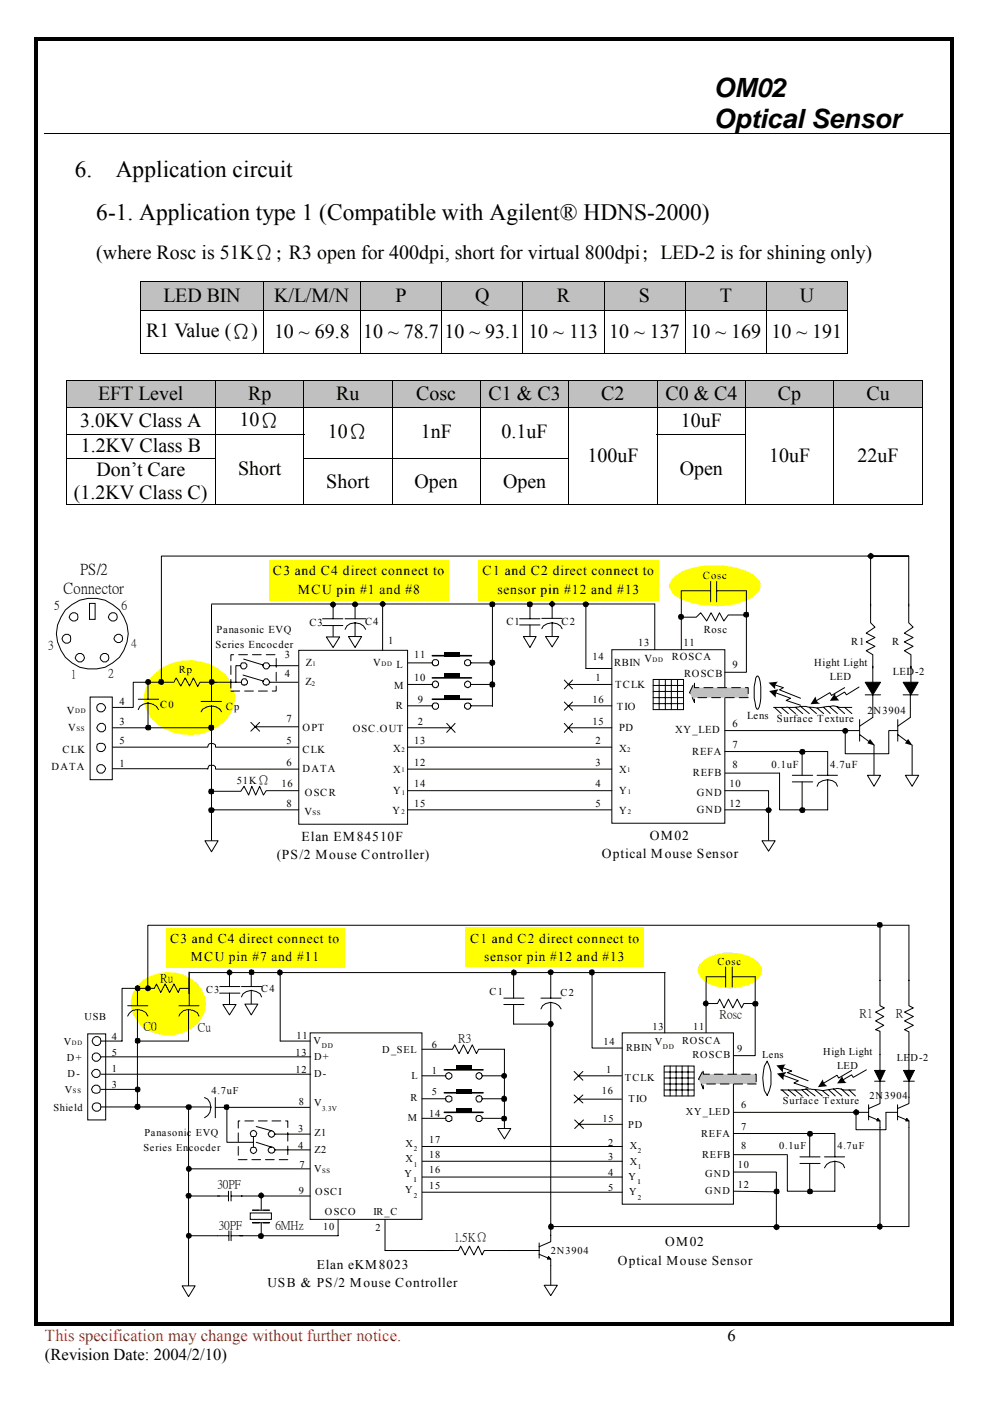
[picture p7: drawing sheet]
<svg xmlns="http://www.w3.org/2000/svg" width="210mm" height="297mm" viewBox="0 0 210 297" stroke-linecap="round" stroke-linejoin="round" font-family="sans-serif">
<defs><g id="words">
<g font-size="5.6">
<text x="151.4" y="20.6">OM02</text>
<text x="151.4" y="27.1">Optical Sensor</text>
</g>
<g font-size="5">
<text x="15.8" y="37.5">6.</text>
<text x="24.6" y="37.5">Application circuit</text>
<text x="20.4" y="46.6">6-1. Application type 1 (Compatible with Agilent® HDNS-2000)</text>
</g>
<g font-size="4.2">
<text x="20.4" y="54.9">(where Rosc is 51KΩ; R3 open for 400dpi, short for virtual 800dpi; LED-2 is for shining only)</text>
<text x="34.6" y="64">LED BIN</text>
<text x="58.1" y="64">K/L/M/N</text>
<text x="83.8" y="64">P</text>
<text x="100.7" y="64">Q</text>
<text x="118" y="64">R</text>
<text x="135.5" y="64">S</text>
<text x="152.6" y="64">T</text>
<text x="169.6" y="64">U</text>
<text x="31" y="71.5">R1 Value (Ω)</text>
<text x="58.1" y="71.7">10 ~ 69.8 10 ~ 78.7 10 ~ 93.1 10 ~ 113 10 ~ 137 10 ~ 169 10 ~ 191</text>
<text x="20.8" y="84.9">EFT Level</text>
<text x="52.6" y="84.9">Rp</text>
<text x="71.3" y="84.9">Ru</text>
<text x="88.2" y="84.9">Cosc</text>
<text x="103.6" y="84.9">C1 &amp; C3</text>
<text x="127.5" y="84.9">C2</text>
<text x="141.1" y="84.9">C0 &amp; C4</text>
<text x="164.9" y="84.9">Cp</text>
<text x="183.7" y="84.9">Cu</text>
<text x="17" y="90.5">3.0KV Class A</text>
<text x="17.1" y="95.9">1.2KV Class B</text>
<text x="50.8" y="90.4">10Ω</text>
<text x="69.5" y="92.8">10Ω</text>
<text x="89.2" y="93">1nF</text>
<text x="106.4" y="93">0.1uF</text>
<text x="144.4" y="90.5">10uF</text>
<text x="20.5" y="101">Don’t Care</text>
<text x="50.5" y="100.8">Short</text>
<text x="124.6" y="97.9">100uF</text>
<text x="144.1" y="100.8">Open</text>
<text x="163.1" y="97.9">10uF</text>
<text x="181.8" y="97.9">22uF</text>
<text x="15.7" y="105.8">(1.2KV Class C)</text>
<text x="69.2" y="103.4">Short</text>
<text x="87.9" y="103.4">Open</text>
<text x="106.7" y="103.4">Open</text>
</g>
<text font-size="3.5" fill="#f00" x="9.5" y="284.3">This specification may change without further notice.</text>
<g font-size="3.5">
<text x="154.3" y="284.3">6</text>
<text x="9.5" y="288.4">(Revision Date: 2004/2/10)</text>
</g>
<g font-size="3.3">
<text x="13.5" y="125.6">Connector</text>
<text x="17" y="121.8">PS/2</text>
</g>
<g font-size="2.9">
<text x="57.8" y="122">C3 and C4 direct connect to</text>
<text x="63.1" y="126">MCU pin #1 and #8</text>
<text x="102.3" y="122">C1 and C2 direct connect to</text>
<text x="105.5" y="126">sensor pin #12 and #13</text>
<text x="63.9" y="178.2">Elan EM84510F</text>
<text x="137.8" y="178.1">OM02</text>
<text x="58.7" y="182.1">(PS/2 Mouse Controller)</text>
<text x="127.6" y="182">Optical Mouse Sensor</text>
</g>
<g font-size="2.8">
<text x="36.1" y="199.9">C3 and C4 direct connect to</text>
<text x="40.4" y="203.7">MCU pin #7 and #11</text>
<text x="99.7" y="199.9">C1 and C2 direct connect to</text>
<text x="102.7" y="203.7">sensor pin #12 and #13</text>
<text x="67.2" y="269">Elan eKM8023</text>
<text x="131" y="268.1">Optical Mouse Sensor</text>
<text x="141" y="264.2">OM02</text>
<text x="56.7" y="272.9">USB &amp; PS/2 Mouse Controller</text>
</g>
<g font-size="2.6">
<text x="11.5" y="129.2">5</text>
<text x="25.8" y="129.2">6</text>
<text x="10.2" y="137.7">3</text>
<text x="27.8" y="137.2">4</text>
<text x="15" y="143.7">1</text>
<text x="23" y="143.5">2</text>
<text x="54.6" y="166.2">Ω</text>
</g>
<g font-size="2.5">
<text x="34" y="208.1">Ru</text>
<text x="152.6" y="215.8">Rosc</text>
<text x="182.2" y="215.6">R1</text>
<text x="190" y="215.6">R</text>
<text x="30.4" y="218.5">C0</text>
<text x="42" y="218.6">Cu</text>
<text x="97.1" y="220.9">R3</text>
<text x="46.1" y="251.9">30PF</text>
<text x="46.4" y="260.6">30PF</text>
<text x="58.4" y="260.5">6MHz</text>
<text x="96.3" y="263">1.5KΩ</text>
</g>
<g font-size="2.2">
<text x="149" y="122.8">Cosc</text>
<text x="45.7" y="137.3">Series Encocder</text>
<text x="45.9" y="134.1">Panasonic EVQ</text>
<text x="65.6" y="132.6">C3</text>
<text x="77.4" y="132.5">C4</text>
<text x="82.3" y="136.6">1</text>
<text x="107.4" y="132.5">C1</text>
<text x="119.1" y="132.5">C2</text>
<text x="135.3" y="137">13</text>
<text x="144.9" y="137">11</text>
<text x="149.2" y="134.2">Rosc</text>
<text x="180.5" y="136.7">R1</text>
<text x="189.2" y="136.7">R</text>
<text x="37.9" y="142.7">Rp</text>
<text x="60.4" y="139.4">3</text>
<text x="60.4" y="143.5">4</text>
<text x="64.9" y="141.3">Z</text>
<text x="79.1" y="141.3">V</text>
<text x="84" y="141.6">L</text>
<text x="87.8" y="139.4">11</text>
<text x="125.6" y="139.9">14</text>
<text x="130.2" y="141.3">RBIN</text>
<text x="136.6" y="140.3">V</text>
<text x="142.5" y="140">ROSCA</text>
<text x="145" y="143.6">ROSCB</text>
<text x="155.3" y="141.6">9</text>
<text x="172.6" y="141.1">Hight Light</text>
<text x="189.3" y="143.1">LED-2</text>
<text x="25.3" y="149.6">4</text>
<text x="64.7" y="145.3">Z</text>
<text x="83.6" y="146.1">M</text>
<text x="87.8" y="144.4">10</text>
<text x="88.6" y="149">9</text>
<text x="125.6" y="149">16</text>
<text x="126.3" y="144.4">1</text>
<text x="130.4" y="145.8">TCLK</text>
<text x="176" y="144.2">LED</text>
<text x="14.2" y="151.3">V</text>
<text x="14.4" y="155">V</text>
<text x="25.3" y="153.6">3</text>
<text x="34" y="150.1">C0</text>
<text x="47.9" y="150.6">Cp</text>
<text x="60.8" y="153.2">7</text>
<text x="64.1" y="155">OPT</text>
<text x="74.8" y="155.3">OSC.OUT</text>
<text x="84" y="150.4">R</text>
<text x="88.6" y="153.6">2</text>
<text x="125.6" y="153.6">15</text>
<text x="130.8" y="150.5">TIO</text>
<text x="131.2" y="155">PD</text>
<text x="143.2" y="155.5">XY_LED</text>
<text x="155.3" y="154.1">6</text>
<text x="158.4" y="152.4">Lens</text>
<text x="164.7" y="153.2">Surface Texture</text>
<text x="183.9" y="151.4">2N3904</text>
<text x="13.3" y="159.6">CLK</text>
<text x="25.3" y="157.8">5</text>
<text x="60.8" y="157.7">5</text>
<text x="64.1" y="159.6">CLK</text>
<text x="83.4" y="159.5">X</text>
<text x="87.8" y="157.7">13</text>
<text x="126.3" y="157.7">2</text>
<text x="131.2" y="159.3">X</text>
<text x="146.8" y="160.2">REFA</text>
<text x="155.3" y="158.7">7</text>
<text x="10.9" y="163.3">DATA</text>
<text x="25.3" y="162.6">1</text>
<text x="50.2" y="166.2">51K</text>
<text x="59.7" y="166.9">16</text>
<text x="60.8" y="162.4">6</text>
<text x="64.1" y="163.7">DATA</text>
<text x="83.4" y="163.8">X</text>
<text x="87.8" y="166.9">14</text>
<text x="87.8" y="162.4">12</text>
<text x="126.3" y="162.4">3</text>
<text x="126.3" y="166.9">4</text>
<text x="131.2" y="163.8">X</text>
<text x="146.9" y="164.6">REFB</text>
<text x="154.7" y="166.9">10</text>
<text x="155.3" y="162.9">8</text>
<text x="163.5" y="162.9">0.1uF</text>
<text x="176" y="162.9">4.7uF</text>
<text x="60.8" y="171">8</text>
<text x="64.5" y="172.8">V</text>
<text x="64.7" y="168.8">OSCR</text>
<text x="83.2" y="172.6">Y</text>
<text x="83.4" y="168.4">Y</text>
<text x="87.8" y="171">15</text>
<text x="126.3" y="171">5</text>
<text x="131.2" y="168.3">Y</text>
<text x="131.2" y="172.6">Y</text>
<text x="147.7" y="168.8">GND</text>
<text x="147.7" y="172.4">GND</text>
<text x="154.7" y="171">12</text>
<text x="152.1" y="204.6">Cosc</text>
<text x="43.7" y="210.4">C3</text>
<text x="55.4" y="210.3">C4</text>
<text x="103.8" y="210.9">C1</text>
<text x="118.8" y="211.1">C2</text>
<text x="13.5" y="221.5">V</text>
<text x="17.9" y="216.3">USB</text>
<text x="23.7" y="220.5">4</text>
<text x="62.9" y="220.4">11</text>
<text x="66.5" y="221.4">V</text>
<text x="128" y="221.5">14</text>
<text x="138.4" y="218.3">13</text>
<text x="138.8" y="221.5">V</text>
<text x="144.6" y="221.3">ROSCA</text>
<text x="147" y="218.4">11</text>
<text x="14.2" y="224.9">D+</text>
<text x="23.7" y="224">5</text>
<text x="23.7" y="227.3">1</text>
<text x="62.7" y="223.8">13</text>
<text x="62.7" y="227.4">12</text>
<text x="66.6" y="224.8">D+</text>
<text x="81" y="223.4">D_SEL</text>
<text x="91.5" y="222.2">6</text>
<text x="91.5" y="227.8">1</text>
<text x="128.5" y="227.4">1</text>
<text x="132.7" y="222.9">RBIN</text>
<text x="146.8" y="224.4">ROSCB</text>
<text x="156.3" y="223.1">9</text>
<text x="161.6" y="224.3">Lens</text>
<text x="174.6" y="223.7">High Light</text>
<text x="177.5" y="226.7">LED</text>
<text x="190.2" y="225">LED-2</text>
<text x="13.7" y="231.7">V</text>
<text x="14.3" y="228.3">D-</text>
<text x="23.7" y="230.8">3</text>
<text x="44.8" y="232">4.7uF</text>
<text x="66.6" y="228.4">D-</text>
<text x="87.1" y="233.4">R</text>
<text x="87.3" y="228.7">L</text>
<text x="91.5" y="232.3">5</text>
<text x="127.6" y="232">16</text>
<text x="132.5" y="229.2">TCLK</text>
<text x="133.3" y="233.7">TIO</text>
<text x="184.4" y="232.9">2N3904</text>
<text x="11.3" y="235.5">Shield</text>
<text x="63.2" y="240">3</text>
<text x="63.3" y="234.2">8</text>
<text x="66.6" y="234.5">V</text>
<text x="86.5" y="237.7">M</text>
<text x="91" y="236.7">14</text>
<text x="127.7" y="237.8">15</text>
<text x="133.2" y="239.1">PD</text>
<text x="145.4" y="236.4">XY_LED</text>
<text x="157.1" y="239.5">7</text>
<text x="157.1" y="235">6</text>
<text x="166" y="234.1">Surface Texture</text>
<text x="30.4" y="244">Series Encocder</text>
<text x="30.6" y="240.9">Panasonic EVQ</text>
<text x="63.2" y="243.6">4</text>
<text x="66.7" y="240.9">Z1</text>
<text x="66.7" y="244.5">Z2</text>
<text x="86" y="243.2">X</text>
<text x="91" y="242.3">17</text>
<text x="91" y="245.5">18</text>
<text x="128.9" y="242.9">2</text>
<text x="128.9" y="246">3</text>
<text x="133.5" y="243.6">X</text>
<text x="148.7" y="241">REFA</text>
<text x="148.9" y="245.4">REFB</text>
<text x="157.1" y="243.7">8</text>
<text x="165.2" y="243.7">0.1uF</text>
<text x="177.6" y="243.7">4.7uF</text>
<text x="63.5" y="247.6">7</text>
<text x="66.6" y="248.5">V</text>
<text x="85.8" y="249.6">Y</text>
<text x="86" y="246.3">X</text>
<text x="91" y="248.8">16</text>
<text x="128.9" y="249.3">4</text>
<text x="133.3" y="250.2">Y</text>
<text x="133.5" y="247">X</text>
<text x="149.5" y="249.6">GND</text>
<text x="156.4" y="247.7">10</text>
<text x="156.4" y="251.9">12</text>
<text x="63.3" y="253.1">9</text>
<text x="66.8" y="253.4">OSCI</text>
<text x="68.9" y="257.6">OSCO</text>
<text x="79.2" y="257.5">IR_C</text>
<text x="85.9" y="253">Y</text>
<text x="91" y="252.1">15</text>
<text x="128.9" y="252.6">5</text>
<text x="133.4" y="253.5">Y</text>
<text x="149.5" y="253.1">GND</text>
<text x="68.6" y="260.9">10</text>
<text x="79.6" y="261">2</text>
<text x="116.8" y="265.8">2N3904</text>
</g>
<g font-size="1.5">
<text x="68.2" y="222.3">DD</text>
<text x="140.6" y="222.4">DD</text>
<text x="68.3" y="235.5">3.3V</text>
<text x="87.7" y="244.1">2</text>
<text x="135.3" y="244.4">2</text>
<text x="87.6" y="250.7">1</text>
<text x="87.7" y="247.4">1</text>
<text x="135.1" y="251.1">1</text>
<text x="135.3" y="247.9">1</text>
<text x="87.7" y="253.9">2</text>
<text x="135.3" y="254.5">2</text>
</g>
<g font-size="1.4">
<text x="66.3" y="141.2">1</text>
<text x="80.9" y="141.2">DD</text>
<text x="138.4" y="140.3">DD</text>
<text x="66.1" y="145.3">2</text>
<text x="15.9" y="151.3">DD</text>
<text x="16.2" y="155">SS</text>
<text x="85.1" y="159.4">2</text>
<text x="133" y="159.4">2</text>
<text x="85.1" y="163.8">1</text>
<text x="133" y="163.8">1</text>
<text x="66.3" y="172.8">SS</text>
<text x="85.1" y="172.5">2</text>
<text x="85.2" y="168.5">1</text>
<text x="133.1" y="168.3">1</text>
<text x="133.1" y="172.5">2</text>
<text x="15.3" y="221.6">DD</text>
<text x="15.5" y="231.7">SS</text>
<text x="68.3" y="248.6">SS</text>
</g>
</g></defs>
<path d="M9.4 28.4h192" fill="none" stroke="#000" stroke-width=".21"/>
<g fill="#c0c0c0">
<path d="M30.3 60.3h25v4.9h-25z"/>
<path d="M29.9 59.8h25.9v.5h-25.9z"/>
</g>
<path d="M30.1 60.3v4.9M55.6 60.3v4.9" fill="none" stroke="#c0c0c0" stroke-width=".42"/>
<g fill="#c0c0c0">
<path d="M29.9 65.2h25.9v.5h-25.9z"/>
<path d="M56.3 60.3h19.6v4.9h-19.6z"/>
<path d="M55.9 59.8h20.4v.5h-20.4z"/>
</g>
<path d="M56.1 60.3v4.9" fill="none" stroke="#c0c0c0" stroke-width=".38"/>
<path d="M76.1 60.3v4.9" fill="none" stroke="#c0c0c0" stroke-width=".42"/>
<g fill="#c0c0c0">
<path d="M55.9 65.2h20.4v.5h-20.4z"/>
<path d="M76.9 60.3h16.2v4.9h-16.2z"/>
<path d="M76.5 59.8h17.1v.5h-17.1z"/>
</g>
<path d="M76.7 60.3v4.9M93.4 60.3v4.9" fill="none" stroke="#c0c0c0" stroke-width=".42"/>
<g fill="#c0c0c0">
<path d="M76.5 65.2h17.1v.5h-17.1z"/>
<path d="M94.2 60.3h16.2v4.9h-16.2z"/>
<path d="M93.7 59.8h17.1v.5h-17.1z"/>
</g>
<path d="M94 60.3v4.9M110.6 60.3v4.9" fill="none" stroke="#c0c0c0" stroke-width=".42"/>
<g fill="#c0c0c0">
<path d="M93.7 65.2h17.1v.5h-17.1z"/>
<path d="M111.4 60.3h16.2v4.9h-16.2z"/>
<path d="M111 59.8h17v.5h-17z"/>
</g>
<path d="M111.2 60.3v4.9" fill="none" stroke="#c0c0c0" stroke-width=".38"/>
<path d="M127.8 60.3v4.9" fill="none" stroke="#c0c0c0" stroke-width=".42"/>
<g fill="#c0c0c0">
<path d="M111 65.2h17v.5h-17z"/>
<path d="M128.6 60.3h16.2v4.9h-16.2z"/>
<path d="M128.2 59.8h17v.5h-17z"/>
</g>
<path d="M128.4 60.3v4.9M145 60.3v4.9" fill="none" stroke="#c0c0c0" stroke-width=".42"/>
<g fill="#c0c0c0">
<path d="M128.2 65.2h17v.5h-17z"/>
<path d="M145.8 60.3h16.2v4.9h-16.2z"/>
<path d="M145.4 59.8h17v.5h-17z"/>
</g>
<path d="M145.6 60.3v4.9M162.2 60.3v4.9" fill="none" stroke="#c0c0c0" stroke-width=".42"/>
<g fill="#c0c0c0">
<path d="M145.4 65.2h17v.5h-17z"/>
<path d="M163 60.3h16.2v4.9h-16.2z"/>
<path d="M162.6 59.8h17v.5h-17z"/>
</g>
<path d="M162.8 60.3v4.9" fill="none" stroke="#c0c0c0" stroke-width=".38"/>
<path d="M179.4 60.3v4.9" fill="none" stroke="#c0c0c0" stroke-width=".42"/>
<path d="M162.6 65.2h17v.5h-17z" fill="#c0c0c0"/>
<g fill="none" stroke="#000" stroke-width=".21">
<path d="M29.7 59.7h150.1M29.8 59.8v5.9M55.9 59.8v5.9M76.4 59.8v5.9M93.7 59.8v5.9M110.9 59.8v5.9M128.1 59.8v5.9M145.3 59.8v5.9M162.5 59.8v5.9M179.7 59.8v5.9M29.7 65.7h150.1M29.8 65.8v9.2"/>
<path d="M29.9 74.9h25.9M55.9 65.8v9.2M55.9 74.9h20.4M76.4 65.8v9.2M76.5 74.9h17.1M93.7 65.8v9.2M93.7 74.9h17.1M110.9 65.8v9.2M111 74.9h17M128.1 65.8v9.2M128.2 74.9h17M145.3 65.8v9.2"/>
<path d="M145.4 74.9h17M162.5 65.8v9.2M162.6 74.9h17M179.7 65.8v9.2"/>
</g>
<path d="M14.5 81.1h30.7v4.9h-30.7z" fill="#c0c0c0"/>
<path d="M14.2 81h31.4" fill="none" stroke="#c0c0c0" stroke-width=".25"/>
<path d="M14.3 81.1v4.9" fill="none" stroke="#c0c0c0" stroke-width=".38"/>
<path d="M45.4 81.1v4.9" fill="none" stroke="#c0c0c0" stroke-width=".42"/>
<path d="M14.2 86.1h31.4" fill="none" stroke="#c0c0c0" stroke-width=".3"/>
<path d="M46.2 81.1h17.7v4.9h-17.7z" fill="#c0c0c0"/>
<path d="M45.8 81h18.5" fill="none" stroke="#c0c0c0" stroke-width=".25"/>
<path d="M46 81.1v4.9M64.1 81.1v4.9" fill="none" stroke="#c0c0c0" stroke-width=".42"/>
<path d="M45.8 86.1h18.5" fill="none" stroke="#c0c0c0" stroke-width=".3"/>
<path d="M64.9 81.1h17.7v4.9h-17.7z" fill="#c0c0c0"/>
<path d="M64.5 81h18.6" fill="none" stroke="#c0c0c0" stroke-width=".25"/>
<path d="M64.7 81.1v4.9M82.9 81.1v4.9" fill="none" stroke="#c0c0c0" stroke-width=".42"/>
<path d="M64.5 86.1h18.6" fill="none" stroke="#c0c0c0" stroke-width=".3"/>
<path d="M83.6 81.1h17.8v4.9h-17.8z" fill="#c0c0c0"/>
<path d="M83.2 81h18.6" fill="none" stroke="#c0c0c0" stroke-width=".25"/>
<path d="M83.4 81.1v4.9" fill="none" stroke="#c0c0c0" stroke-width=".38"/>
<path d="M101.6 81.1v4.9" fill="none" stroke="#c0c0c0" stroke-width=".42"/>
<path d="M83.2 86.1h18.6" fill="none" stroke="#c0c0c0" stroke-width=".3"/>
<path d="M102.4 81.1h17.7v4.9h-17.7z" fill="#c0c0c0"/>
<path d="M102 81h18.5" fill="none" stroke="#c0c0c0" stroke-width=".25"/>
<path d="M102.2 81.1v4.9M120.3 81.1v4.9" fill="none" stroke="#c0c0c0" stroke-width=".42"/>
<path d="M102 86.1h18.5" fill="none" stroke="#c0c0c0" stroke-width=".3"/>
<path d="M121.1 81.1h17.7v4.9h-17.7z" fill="#c0c0c0"/>
<path d="M120.7 81h18.5" fill="none" stroke="#c0c0c0" stroke-width=".25"/>
<path d="M120.9 81.1v4.9" fill="none" stroke="#c0c0c0" stroke-width=".38"/>
<path d="M138.8 81.1h.4v4.9h-.4z" fill="#c0c0c0"/>
<path d="M120.7 86.1h18.5" fill="none" stroke="#c0c0c0" stroke-width=".3"/>
<path d="M139.8 81.1h17.8v4.9h-17.8z" fill="#c0c0c0"/>
<path d="M139.4 81h18.6" fill="none" stroke="#c0c0c0" stroke-width=".25"/>
<path d="M139.6 81.1v4.9" fill="none" stroke="#c0c0c0" stroke-width=".42"/>
<path d="M157.8 81.1v4.9" fill="none" stroke="#c0c0c0" stroke-width=".38"/>
<path d="M139.4 86.1h18.6" fill="none" stroke="#c0c0c0" stroke-width=".3"/>
<path d="M158.6 81.1h17.7v4.9h-17.7z" fill="#c0c0c0"/>
<path d="M158.1 81h18.6" fill="none" stroke="#c0c0c0" stroke-width=".25"/>
<path d="M158.3 81.1v4.9M176.5 81.1v4.9" fill="none" stroke="#c0c0c0" stroke-width=".42"/>
<path d="M158.1 86.1h18.6" fill="none" stroke="#c0c0c0" stroke-width=".3"/>
<path d="M177.3 81.1h17.7v4.9h-17.7z" fill="#c0c0c0"/>
<path d="M176.9 81h18.5" fill="none" stroke="#c0c0c0" stroke-width=".25"/>
<path d="M177.1 81.1v4.9" fill="none" stroke="#c0c0c0" stroke-width=".42"/>
<path d="M195.2 81.1v4.9" fill="none" stroke="#c0c0c0" stroke-width=".38"/>
<path d="M176.9 86.1h18.5" fill="none" stroke="#c0c0c0" stroke-width=".3"/>
<g fill="none" stroke="#000" stroke-width=".21">
<path d="M14 80.8h181.6M14 86.4h181.6M14 92.1h50.5M14 97.1h31.8M14.1 80.9v5.4M14.1 86.4v5.6M14.1 92.2v4.8M14.1 97.2v9.9M45.7 80.9v5.4M45.7 86.4v5.6M45.7 92.2v4.8M45.7 97.2v9.9"/>
<path d="M64.3 97.1h56.4M64.4 80.9v5.4M64.4 86.4v5.6M64.4 92.2v4.8M64.4 97.2v9.9M83.2 80.9v5.4M83.2 86.4v5.6M83.2 92.2v4.8M83.2 97.2v9.9M101.9 80.9v5.4M101.9 86.4v5.6M101.9 92.2v4.8"/>
<path d="M101.9 97.2v9.9M120.6 80.9v5.4M120.6 86.4v5.6M120.6 92.2v4.8M120.6 97.2v9.9M139.2 92.1h18.9M139.3 80.9v5.4M139.3 86.4v5.6M139.3 92.2v4.8M139.3 97.2v9.9M158 80.9v5.4M158 86.4v5.6"/>
<path d="M158 92.2v4.8M158 97.2v9.9M176.8 80.9v5.4M176.8 86.4v5.6M176.8 92.2v4.8M176.8 97.2v9.9M195.5 80.9v5.4M195.5 86.4v5.6M195.5 92.2v4.8M195.5 97.2v9.9M14.2 107h31.4M45.8 107h18.5"/>
<path d="M64.5 107h18.6M83.2 107h18.6M102 107h18.5M120.7 107h18.5M139.4 107h18.6M158.1 107h18.6M176.9 107h18.5"/>
</g>
<path d="M83.1 92h.1v.2h-.1zM101.8 92h.2v.2h-.2zM120.5 92h.2v.2h-.2zM139.2 97h.2v.2h-.2zM158 97h.1v.2h-.1zM176.7 92h.2v.2h-.2zM176.7 97h.2v.2h-.2zM195.4 92h.2v.2h-.2zM195.4 97h.2v.2h-.2z" fill="#000"/>
<g fill="#ff0">
<path d="M142.5 122.8a8.6 8.6 0 0 1 5.6-2.7 19.1 19.1 0 0 1 11.2 1.4l1.1 .8a2.2 2.2 0 0 1 0 3.6 11.8 11.8 0 0 1-8.2 2.6 17.1 17.1 0 0 1-8.9-2.1 2.4 2.4 0 0 1-.8-3.6z" fill-rule="evenodd"/>
<path d="M31.8 143.8a11 11 0 0 1 16.1-.7 6.9 6.9 0 0 1-1.5 10.9 11 11 0 0 1-14.6-2 6.9 6.9 0 0 1 0-8.2z" fill-rule="evenodd"/>
</g>
<path d="M34.2 144.7h-5.9v5.3h-5.9" fill="none" stroke="#000" stroke-width=".21"/>
<path d="M49 138.8h9.6v7.7h-9.6z" fill="#fff"/>
<g fill="none" stroke="#000" stroke-width=".21">
<path d="M49.5 138.8h-.5v1.3M50.6 138.8h1.9M51.7 139.7l4.2 1.3M53.5 138.8h1.9M56.4 138.8h1.9M58.6 139.6v1.9M45 144.7h6.2l.1 .4 .4 .2 .5-.1 .3-.3v-.5l-.4-.5h-.6l-.2 .3-.1 .5M49 146.5h1.8M49 141.1v1.9M49 144.1v1.8M50.9 141.1l.4-.6h.7l.3 .4v.5l-.4 .4-.6-.1-.4-.6h-.9v3.6M51.5 143.1l4.4 1.3"/>
<path d="M51.9 146.5h1.8M53.2 153.2l1.8 1.8M54.1 154.1h9.2M54.8 146.5h1.9M55 153.2l-1.8 1.8M57.2 144.7l-.5-.8h-.5a.71 .71 0 0 0-.2 1.3 .71 .71 0 0 0 1.2-.5h6M57.2 141.1l-.4-.6h-.7l-.4 .5v.3a.78 .78 0 0 0 1.3 .2l.2-.4h6.1M58.6 145.5v1h-.9M58.6 142.5v1.9M86.3 171.7h43.4"/>
</g>
<path d="M63.3 137.9h23.1v36.9h-23.1z" fill="#fff" stroke="#000" stroke-width=".21"/>
<path d="M63.3 167.6h-6.9l-.5 1-.9-1.9-.8 1.9-.8-1.9-.7 1.9-1-1.9-.6 1.1h-6.3M153.7 163.9h11.6" fill="none" stroke="#000" stroke-width=".21"/>
<g fill="#fff" stroke="#000" stroke-width=".21">
<path d="M129.7 137.8h24v36.7h-24z"/>
<path d="M138.5 144.1h6.4v6.4h-6.4z"/>
</g>
<g fill="none" stroke="#000" stroke-width=".21">
<path d="M158.3 130.4v12.1h-4.6M138.5 145.3h6.4M138.5 146.6h6.4M138.5 147.9h6.4M138.5 149.2h6.4M139.8 144.1v6.4M141.1 144.1v6.4M142.3 144.1v6.4M143.7 144.1v6.4M153.7 154.9h28.4M164 150l5.1-.1a3.1 3.1 0 0 1 2.2 0 16.3 16.3 0 0 0 5.3-.3l1.4 .4h2.6M164.2 150l1.4 1.3"/>
<path d="M165.6 150l1.5 1.3M167.1 150l1.6 1.3M168.7 150l1.5 1.3M169.7 149.8l1.9 1.5M171.6 150l1.5 1.3M173.2 150.1l1.4 1.2M174.6 150l1.4 1.3M175.8 149.8l1.8 1.5M177.3 149.8l1.8 1.5M179.1 150l1.5 1.3"/>
</g>
<path d="M160.5 143.3h.2a7.1 7.1 0 0 1 .6 4.7l-.3 1.9-.3 .5h-.2a10.3 10.3 0 0 1-.3-6.7z" fill-rule="evenodd" fill="#fff" stroke="#000" stroke-width=".21"/>
<path d="M147.2 144.7v1.1h11.4v2.1h-11.4v1.1l-1-2.1z" fill-rule="evenodd" fill="#c0c0c0"/>
<g fill="none" stroke="#000" stroke-width=".21">
<path d="M86.4 158.4h43.3M119.6 148.8l1.8 1.8M119.6 153.4l1.8 1.9M120.6 149.6h9.1M120.6 154.3h9.1M121.4 148.8l-1.8 1.8M121.4 153.4l-1.8 1.9M146.8 147.9l.4 1.1v-.7M146.9 145.3l-.7 1.6 .1 .1M147.2 144.9v.9h1M148 147.9h1.8M149.2 145.8h1.9"/>
<path d="M150.9 147.9h1.9M152.2 145.8h1.9M153.8 147.9h1.9M155.1 145.8h1.9M156.7 147.9h1.9M158 145.8h.6v1.3M164.2 145.2l1.9 .6-.8 .5 4.4 1.7M164.4 146.9l3.2 1.1-.9 .5 3 1M179.1 145.8l-2.8 1.6-.3-.5-3 1.7M182.1 145.7l-2.6 1.6-.4-.6-2 1.2M86.4 163.1h43.3M86.4 167.6h43.3"/>
<path d="M153.7 167.6h9.3v10.7M153.7 171.7h9.3"/>
</g>
<g fill="#000">
<path d="M163 144.7l1.9-.2-.5 .8v.8z" fill-rule="evenodd"/>
<path d="M163.1 146.5l2-.4-.6 1.1v.7z" fill-rule="evenodd"/>
<path d="M172.9 147.7a2.08 2.08 0 0 0 .9 1.5l-2 .1z" fill-rule="evenodd"/>
<path d="M177 147l.2 .7 .7 .8-1.9 .1z" fill-rule="evenodd"/>
</g>
<path d="M161.6 178.3h2.8l-1.4 2.2z" fill-rule="evenodd" fill="#fff" stroke="#000" stroke-width=".21"/>
<path d="M44.8 128.1h94v9.7M44.8 149.6v28.9M119.6 144.2l1.8 1.8M120.6 145.1h9.1M121.4 144.2l-1.8 1.8M124.2 141.7h5.5M153.7 159.3h21.8M44.8 171.7h18.5" fill="none" stroke="#000" stroke-width=".21"/>
<path d="M43.4 178.3h2.8l-1.4 2.3z" fill-rule="evenodd" fill="#fff" stroke="#000" stroke-width=".21"/>
<g fill="none" stroke="#000" stroke-width=".21">
<path d="M44.8 128.2v20.5M104.4 128.2v21.6M124.2 128.1v13.6M158.3 130.4h-3.9l-.9 1.3-1-1.8-.8 1.8-.9-1.8-1 1.8-1.2-1.8-1 1h-3.1M22.4 158.4h21.6l.2-.5a1.02 1.02 0 0 1 1.5 0v.5h17.6M22.4 154.3h22.4M42.6 150.9a2.47 2.47 0 0 1 4.4 0M42.6 148.7h4.4M86.4 140.5h5.3l.1 .5 .8 .1 .4-.3v-.6l-.4-.3h-.6l-.3 .3v.3M86.4 145.1h5.3a.67 .67 0 0 0 .5 .7 .67 .67 0 0 0 .8-.5v-.4a.67 .67 0 0 0-.8-.5 .67 .67 0 0 0-.5 .7M86.4 149.6h5.3v.4l.3 .4h.6l.4-.4v-.6l-.4-.3-.8 .1-.1 .4M99.9 140.5l-.1-.4-.4-.2h-.5a.66 .66 0 0 0-.4 .6 .66 .66 0 0 0 .4 .6l.7-.1 .3-.5h4.5"/>
<path d="M99.9 145.1a.67 .67 0 0 0-.9-.6 .67 .67 0 0 0-.3 1.1 .76 .76 0 0 0 1.2-.5h4.5M99.9 149.6a.79 .79 0 0 0-1.3-.3v.8a.77 .77 0 0 0 .8 .2 .77 .77 0 0 0 .5-.7h4.5M170.1 159.5v4.9M175.5 159.3v5.1M22.4 163h21.6M44.8 162.3h-.4l-.4 .8M45 162.3h.3l.4 .3v.5h17.6M165.3 163.9v7.8h10.2v-6.4M168 164.4h4.3M168 165.8h4.3M170.1 165.8v5.9M173.2 164.4h4.4"/>
<path d="M175.5 165.3l-1.1 .2-.8 .5-.4 .7M175.5 165.3l1 .2 .7 .5 .4 .7"/>
</g>
<g fill="#000" stroke="#000" stroke-width=".21">
<path d="M103.9 127.7l.5-.1 .4 .1 .1 .5-.1 .3-.4 .2-.5-.2z" fill-rule="evenodd"/>
<path d="M123.8 127.7l.4-.1 .4 .1 .2 .4-.2 .4-.4 .2-.4-.2-.2-.4z" fill-rule="evenodd"/>
<path d="M44.4 153.8h.8v.9l-.4 .2-.4-.2-.1-.4z" fill-rule="evenodd"/>
<path d="M44.5 144.2l.3-.1 .5 .1 .1 .5-.1 .3-.5 .1-.3-.1-.1-.3z" fill-rule="evenodd"/>
<path d="M103.9 144.7l.4-.2 .5 .2 .1 .4-.1 .5h-.9z" fill-rule="evenodd"/>
<path d="M103.9 140.1l.4-.1 .5 .1 .1 .4-.1 .4-.5 .2-.4-.2z" fill-rule="evenodd"/>
<path d="M169.7 159l.4-.1 .4 .1 .2 .5-.2 .3-.4 .1-.4-.1-.2-.3z" fill-rule="evenodd"/>
<path d="M44.4 171.4l.4-.2 .4 .2 .2 .3-.2 .5-.4 .1-.4-.1-.1-.5z" fill-rule="evenodd"/>
<path d="M44.4 167.4h.8v.8h-.8l-.1-.3z" fill-rule="evenodd"/>
<path d="M162.6 171.4l.4-.2 .3 .2 .2 .3-.2 .5-.3 .1-.4-.1-.2-.5z" fill-rule="evenodd"/>
<path d="M169.7 171.4l.4-.2 .4 .2 .2 .3-.2 .5-.4 .1-.4-.1-.2-.5z" fill-rule="evenodd"/>
</g>
<path d="M101.5 118.7h38.2v8.6h-38.2z" fill="#ff0"/>
<path d="M91.7 139h8.3M91.7 143.7h8.3M91.7 148.3h8.3" fill="none" stroke="#000" stroke-width=".34"/>
<path d="M94.1 138.2h3.4v.9h-3.4zM94.1 142.7h3.4v1h-3.4zM94.1 147.4h3.4v1h-3.4z" fill="#000"/>
<path d="M184.6 117.9h8.1h-158.5v26.8h2.7l.5-1 .9 1.8 1-1.8 .9 1.8 .8-1.8 .9 1.9 .5-.9h3.5M144.5 125.3v12.5M86.4 154.3h9.1M94.7 153.4l1.8 1.9M96.5 153.4l-1.8 1.9" fill="none" stroke="#000" stroke-width=".21"/>
<g fill="#fff" stroke="#000" stroke-width=".21">
<path d="M13.9 129.3a7.6 7.6 0 0 1 12.4 1.5 7.6 7.6 0 0 1-5.8 11 7.6 7.6 0 0 1-8.3-9.3l.7-1.6z" fill-rule="evenodd"/>
<path d="M13.4 134.8l.5-.3h.5a1.06 1.06 0 0 1 0 1.9h-.5l-.5-.4-.3-.6z" fill-rule="evenodd"/>
<circle cx="16.9" cy="139.5" r=".96"/>
<circle cx="15.6" cy="130.8" r=".96"/>
<circle cx="22.2" cy="139.4" r=".91"/>
<circle cx="24" cy="130.8" r=".91"/>
<circle cx="25.1" cy="135.4" r=".9"/>
</g>
<path d="M19 127.9h1.2v3.4h-1.2z" fill="#fff" stroke="#000" stroke-width=".21"/>
<g fill="#000" stroke="#000" stroke-width=".21">
<path d="M31 144.2l.4-.1 .4 .1 .2 .5-.2 .3-.4 .1-.4-.1-.2-.3z" fill-rule="evenodd"/>
<path d="M183.4 144.7h3.3l-1.6 2.6z" fill-rule="evenodd"/>
</g>
<path d="M184.6 128.1v3.9l.9 1-1.8 1.2 1.8 1-1.8 .9 1.8 .9-1.8 1 1.4 .8v2.8M182.3 152.6v4.5M182.3 155.7l1.9 1.5M183.4 147.3h3.3M185.1 141.3v3.4M185.1 147.3v4.8l-2.8 1.9M185.3 157.9v6.5" fill="none" stroke="#000" stroke-width=".21"/>
<path d="M184.5 156.7l1 1.4-1.6-.5z" fill="#000"/>
<path d="M183.9 164.4h2.8l-1.4 2.3z" fill-rule="evenodd" fill="#fff" stroke="#000" stroke-width=".21"/>
<path d="M184.6 117.9v10.6M192.7 128.1v3.9l.9 1-1.9 1.2 1.9 1-1.9 .9 1.9 .9-1.9 1 1.4 .8v2.8M190.3 152.6v4.5M190.3 155.7l2 1.5M191.5 147.3h3.2M193 147.3v4.8l-2.7 1.9M193.1 141.3v3.4M193.4 157.9v6.5" fill="none" stroke="#000" stroke-width=".21"/>
<g fill="#000" stroke="#000" stroke-width=".21">
<path d="M184.2 117.6l.4-.3 .5 .3 .1 .3-.1 .3-.5 .3-.4-.3-.2-.3z" fill-rule="evenodd"/>
<path d="M178.9 154.6l.3-.2 .3 .2 .3 .3-.3 .5-.3 .1-.3-.1-.3-.5z" fill-rule="evenodd"/>
<path d="M191.5 144.7h3.2l-1.6 2.6z" fill-rule="evenodd"/>
</g>
<path d="M192.5 156.7l1 1.4-1.6-.5z" fill="#000"/>
<path d="M192 164.4h2.8l-1.4 2.3z" fill-rule="evenodd" fill="#fff" stroke="#000" stroke-width=".21"/>
<path d="M192.7 117.9v10.6M190.3 154.9h-1.9v4.9h-9.2v-4.8" fill="none" stroke="#000" stroke-width=".21"/>
<path d="M19.1 147.8h4.7v17.5h-4.7z" fill="#fff" stroke="#000" stroke-width=".21"/>
<g fill="#fff" stroke="#000" stroke-width=".21">
<circle cx="21.5" cy="158.5" r=".96"/>
<circle cx="21.5" cy="154.2" r=".91"/>
<circle cx="21.4" cy="163" r=".96"/>
<circle cx="21.5" cy="150.1" r=".96"/>
</g>
<g fill="none" stroke="#000" stroke-width=".21">
<path d="M114.9 131.1h4.3M117.1 132l-1.1 .2-.8 .5-.3 .6M119.2 133.3l-.4-.6-.7-.5-1-.2v4.2M144.5 125.3h6.1M150.7 123.3v4.3M151.9 123.3v4.3M151.9 125.3h6.2M158.3 125.3v5.1M29.3 148.3h4.3M31.4 149.1l-1 .2-.8 .5-.3 .7M31.4 149.1l1 .2 .8 .5 .4 .7M31.4 144.7v3.6"/>
<path d="M31.4 149.1v5.1"/>
</g>
<g fill="#000" stroke="#000" stroke-width=".21">
<path d="M111.9 127.7l.5-.1 .3 .1 .2 .4-.2 .4-.3 .2-.5-.2z" fill-rule="evenodd"/>
<path d="M116.7 127.7l.4-.2 .6 .6-.6 .6-.6-.6z" fill-rule="evenodd"/>
<path d="M144 130.4l.3-.1 .5 .1 .1 .3-.1 .5-.5 .1-.3-.1-.1-.5z" fill-rule="evenodd"/>
<path d="M157.8 129.9l.5-.1 .3 .1v.8l-.3 .2-.5-.2-.1-.3z" fill-rule="evenodd"/>
<path d="M31 153.8h.8l.2 .5-.2 .4h-.8l-.2-.4z" fill-rule="evenodd"/>
</g>
<path d="M115.7 135h2.8l-1.4 2.2z" fill-rule="evenodd" fill="#fff" stroke="#000" stroke-width=".21"/>
<path d="M112.4 132.5v4.2M117.1 128.1v3" fill="none" stroke="#000" stroke-width=".21"/>
<path d="M111 135h2.7l-1.3 2.3z" fill-rule="evenodd" fill="#fff" stroke="#000" stroke-width=".21"/>
<path d="M73.2 133.4a2.4 2.4 0 0 1 2.1-1.4 2.4 2.4 0 0 1 2.2 1.4M73.2 131.2h4.3M75.3 132.1v4.1M110.2 131.2h4.3M110.2 132.5h4.3M112.4 128.1v3.1" fill="none" stroke="#000" stroke-width=".21"/>
<g fill="#000" stroke="#000" stroke-width=".21">
<path d="M70.2 127.8l.4-.2 .6 .6-.6 .6-.6-.6z" fill-rule="evenodd"/>
<path d="M74.9 127.7l.4-.1 .3 .1 .3 .5-.3 .3-.3 .2-.4-.2-.2-.3z" fill-rule="evenodd"/>
</g>
<path d="M73.9 135h2.8l-1.4 2.3z" fill-rule="evenodd" fill="#fff" stroke="#000" stroke-width=".21"/>
<path d="M70.6 132.6v4.2M75.3 128.2v3" fill="none" stroke="#000" stroke-width=".21"/>
<path d="M69.2 135h2.8l-1.4 2.3z" fill-rule="evenodd" fill="#fff" stroke="#000" stroke-width=".21"/>
<path d="M68.4 131.2h4.3M68.4 132.6h4.3M70.6 128.2v3M81.1 128.1v9.8" fill="none" stroke="#000" stroke-width=".21"/>
<path d="M80.8 127.7l.3-.2 .6 .6-.6 .6-.5-.6z" fill-rule="evenodd" fill="#000" stroke="#000" stroke-width=".21"/>
<path d="M57 118.7h38.2v8.6h-38.2z" fill="#ff0"/>
<path d="M33.8 144.2l.4-.1 .4 .1 .1 .5-.1 .3-.4 .1-.4-.1-.2-.3z" fill-rule="evenodd" fill="#000" stroke="#000" stroke-width=".21"/>
<g fill="#ff0">
<path d="M30.2 207.9a9.1 9.1 0 0 1 11.6 .6 6 6 0 0 1-1.4 9.7 9 9 0 0 1-8.7 .5 6.3 6.3 0 0 1-2.7-9.6z" fill-rule="evenodd"/>
<path d="M148.4 204.3a7.9 7.9 0 0 1 6.7-2.3 8.4 8.4 0 0 1 5.6 2 2.22 2.22 0 0 1 0 3.6 8.4 8.4 0 0 1-5.6 1.9 10 10 0 0 1-5.9-1.5l-.8-.9-.4-.9v-.9z" fill-rule="evenodd"/>
</g>
<path d="M149.7 207.1v12M155.5 244.8h11.4" fill="none" stroke="#000" stroke-width=".21"/>
<g fill="#fff" stroke="#000" stroke-width=".21">
<path d="M131.9 219h23.6v36.3h-23.6z"/>
<path d="M140.8 226h6.4v6.4h-6.4z"/>
</g>
<g fill="none" stroke="#000" stroke-width=".21">
<path d="M140.8 227.3h6.4M140.8 228.6h6.4M140.8 229.8h6.4M140.8 231.1h6.4M142.1 226v6.4M143.4 226v6.4M144.6 226v6.4M145.9 226v6.4M155.5 235.8h26.3M165.5 231.1h4.2a10.5 10.5 0 0 1 4.8 .1l2-.3a3.4 3.4 0 0 1 2.5 .2h2.4M165.8 231.1l1.4 1.3M167.2 231.1l1.5 1.3"/>
<path d="M168.5 231.1l1.6 1.3M170.1 231.1l1.4 1.3M170.9 230.9l1.9 1.5M172.8 231.1l1.5 1.3M174.3 231.2l1.4 1.2M175.7 231.1l1.4 1.3M176.8 230.9l1.7 1.5M178.4 230.9l1.6 1.5M180 231.1l1.4 1.3"/>
</g>
<path d="M149.1 226.7v1.1h11.2v2h-11.2v1.1l-1-2.1z" fill-rule="evenodd" fill="#c0c0c0"/>
<g fill="none" stroke="#000" stroke-width=".21">
<path d="M40.1 206.1v7.1M106.8 211.6h4.3M106.8 213h4.3M108.9 213v4.1h7.9v46.2l-2.5 1M108.9 206.2v5.4M114.7 211.6h4.3M116.8 212.5l-1.1 .3-.7 .4-.3 .7M116.8 206.2v5.4M119 213.9l-.5-.7-.7-.4-1-.3v4.6M125.5 206.2v16h6.4M140.9 206.2v12.8M141 206.2h-100.9v4.5"/>
<path d="M160.1 207.1v16.7h-4.6M121.7 232.2l1.9 1.6M121.7 227.2l1.9 1.8M121.8 237.4l1.9 1.9M122.7 233h9.1M122.7 228.1h9.1M122.8 238.4h9.1M123.6 232.2l-1.9 1.6M123.6 227.2l-1.9 1.8M123.7 237.4l-1.9 1.9M148.7 229.8l.4 1.1v-.7M148.9 227.3l-.8 1.5 .1 .1"/>
<path d="M149.1 227.2v.6h1.3M149.8 229.8h1.9M151.4 227.8h1.9M152.7 229.8h1.9M154.3 227.8h1.9M155.6 229.8h1.9M157.2 227.8h1.9M158.5 229.8h1.8M160.1 227.8h.2v1.6M162.7 225a7.6 7.6 0 0 1 0 7.2l-.6-1a10.2 10.2 0 0 1 0-5.2zM165.9 226.4l2 .7-1 .3 4.4 1.8M166 228l3.3 1.2-1 .4 3 1"/>
<path d="M180.6 226.9l-2.8 1.7-.3-.6-2.9 1.7M183.7 226.8l-2.8 1.6-.3-.5-2 1.1M89.5 243.1h42.4M89.5 246.2h42.4M89.5 249.6h42.4M89.5 252.8h42.4M155.5 248.5h9.1v11.9M155.5 252.6l9.1 .1M155.5 240.3h21.5v5M166.9 244.9v7.7h10.1v-6.4M169.6 245.3h4.3M169.6 246.7h4.3"/>
<path d="M171.7 240.5v4.8M171.7 246.7v6M174.8 245.3h4.3M177 246.2l-1 .2-.7 .5-.5 .7M177 246.2l1 .2 .7 .5 .4 .7M111.9 265.1h2.4M114.3 265.9l2.5 1.1v1.4M114.3 263.5v3.2"/>
</g>
<g fill="#000">
<path d="M164.6 225.9l2-.2-.6 .9v.8z" fill-rule="evenodd"/>
<path d="M164.7 227.6l2-.3-.4 .7-.2 1z" fill-rule="evenodd"/>
<path d="M174.5 228.8l.3 1 .6 .5-2 .2z" fill-rule="evenodd"/>
<path d="M178.6 228.1a2.11 2.11 0 0 0 .9 1.5l-2 .1z" fill-rule="evenodd"/>
</g>
<g fill="#000" stroke="#000" stroke-width=".21">
<path d="M108.6 205.8l.3-.2 .5 .2 .1 .4-.1 .4-.5 .2-.3-.2-.2-.4z" fill-rule="evenodd"/>
<path d="M116.4 205.7l.4-.1 .3 .1 .2 .4-.2 .4h-.7l-.2-.4z" fill-rule="evenodd"/>
<path d="M125.1 205.7l.4-.1 .4 .1v.8l-.4 .3-.4-.3z" fill-rule="evenodd"/>
<path d="M164.3 252.2l.3-.1 .5 .1 .1 .5-.1 .3h-.8l-.2-.3z" fill-rule="evenodd"/>
<path d="M171.3 252.2l.4-.1 .4 .1 .2 .5-.2 .3h-.8l-.1-.3z" fill-rule="evenodd"/>
<path d="M171.3 240l.4-.1 .4 .1 .2 .5-.2 .3-.4 .1-.4-.1-.1-.3z" fill-rule="evenodd"/>
<path d="M116.3 266.4l.5 .6h-.8z" fill-rule="evenodd"/>
</g>
<path d="M115.4 272.5h2.8l-1.4 2.2z" fill-rule="evenodd" fill="#fff" stroke="#000" stroke-width=".21"/>
<path d="M149.6 212.8h2.5l.5-1 .9 1.9 .9-1.9 1 1.9 .9-1.9 .9 1.9 .5-.9h2.4M45.6 234.8h20.2M40.1 247.8h25.8M107.8 265.1h4.1M116.8 260.1h75.9M116.8 268.4v4.1" fill="none" stroke="#000" stroke-width=".21"/>
<g fill="#000" stroke="#000" stroke-width=".21">
<path d="M116.4 216.7h.7l.2 .4-.5 .6-.6-.6z" fill-rule="evenodd"/>
<path d="M116.4 259.7l.4-.2 .4 .2v.8l-.4 .1-.4-.1-.1-.4z" fill-rule="evenodd"/>
<path d="M164.3 259.8l.3-.2 .5 .2 .1 .4-.1 .3-.5 .2-.3-.2-.2-.3z" fill-rule="evenodd"/>
</g>
<path d="M65.8 219h23.7v39.5h-23.7z" fill="#fff" stroke="#000" stroke-width=".21"/>
<path d="M39.6 247.5l.4-.3 .4 .3 .2 .3-.2 .4-.4 .2-.4-.2-.1-.4z" fill-rule="evenodd" fill="#000" stroke="#000" stroke-width=".21"/>
<path d="M40 234.7v37.9" fill="none" stroke="#000" stroke-width=".21"/>
<path d="M105.6 239.3h2.7l-1.4 2.2z" fill-rule="evenodd" fill="#fff" stroke="#000" stroke-width=".21"/>
<path d="M81.6 265.1h12.4" fill="none" stroke="#000" stroke-width=".21"/>
<path d="M38.6 272.6h2.8l-1.4 2.3z" fill-rule="evenodd" fill="#fff" stroke="#000" stroke-width=".21"/>
<path d="M53.1 257.2h4.4v1.3h-4.4z" fill="#fff"/>
<g fill="none" stroke="#000" stroke-width=".21">
<path d="M89.5 237.1h5v.5l.4 .2h.5l.4-.4v-.5l-.2-.3a.76 .76 0 0 0-1.1 .5M89.5 233h5v.4l.4 .2h.5l.4-.3v-.6l-.2-.2a.76 .76 0 0 0-1.1 .5M89.5 228.1h5a.75 .75 0 0 0 1 .6l.3-.4v-.4a.69 .69 0 0 0-.8-.5 .69 .69 0 0 0-.5 .7M89.5 222.5h6.4l.5-1 .9 1.9 1-1.9 .9 1.9 .9-1.9 .9 1.9 .5-.9h5.4v16.8M102.2 237.1v-.2l-.4-.4h-.5l-.4 .4v.5l.4 .4h.5l.4-.4v-.3h4.6M102.2 233l-.1-.5-.5-.3-.5 .2-.2 .3v.5l.4 .4h.5l.3-.2 .1-.4h4.6M102.2 228.1a.65 .65 0 0 0-.5-.7 .65 .65 0 0 0-.8 .5v.4a.65 .65 0 0 0 .8 .5 .65 .65 0 0 0 .5-.7h4.7M40.4 253.6h8M48.4 252.6v2M49 252.6v2M49 253.6h16.8M53.1 257.2h4.4v1.3h-4.4z"/>
<path d="M53.5 256.6h3.6M53.5 259.2h3.6M55.4 253.5v3.1M55.4 259.2v2.8M71.7 258.5v3.5h-22.7M81.6 258.5v6.6M40.4 262h8.1M48.5 261v2.1M49 261v2.1M90.7 265.1h6.5l.5-.9 .9 1.9 .9-1.9 1 1.9 .9-1.9 .8 1.9 .5-1h5.5"/>
</g>
<g fill="#000" stroke="#000" stroke-width=".21">
<path d="M106.5 227.8l.4-.3 .4 .3 .1 .3-.1 .3-.4 .3-.4-.3-.1-.3z" fill-rule="evenodd"/>
<path d="M106.5 232.6l.3-.2 .5 .2 .1 .4-.1 .4h-.8l-.1-.4z" fill-rule="evenodd"/>
<path d="M106.5 236.8l.3-.2 .5 .2 .1 .3-.1 .5h-.8l-.1-.5z" fill-rule="evenodd"/>
<path d="M39.6 253.1h.8l.2 .4-.2 .5h-.8l-.2-.5z" fill-rule="evenodd"/>
<path d="M39.6 261.7l.4-.2 .4 .2 .2 .3-.2 .3-.4 .3-.4-.3-.1-.3z" fill-rule="evenodd"/>
</g>
<path d="M94.2 235.8h8.2M94.2 231.7h8.2M94.2 226.8h8.2" fill="none" stroke="#000" stroke-width=".34"/>
<path d="M96.7 235h3.3v.9h-3.3zM96.7 230.9h3.3v.9h-3.3zM96.7 225.9h3.3v.9h-3.3z" fill="#000"/>
<path d="M18.6 219.2h3.8v18.2h-3.8z" fill="#fff" stroke="#000" stroke-width=".21"/>
<g fill="#fff" stroke="#000" stroke-width=".21">
<circle cx="20.4" cy="227.6" r=".89"/>
<circle cx="20.5" cy="224.1" r=".94"/>
<circle cx="20.4" cy="231" r=".91"/>
<circle cx="20.5" cy="220.7" r=".93"/>
</g>
<path d="M21.4 224.1h44.5M21.4 227.8h44.5" fill="none" stroke="#000" stroke-width=".21"/>
<path d="M39.6 234.3h.8l.2 .4-.2 .4-.4 .1-.4-.1-.2-.4z" fill-rule="evenodd" fill="#000" stroke="#000" stroke-width=".21"/>
<circle cx="20.5" cy="234.7" r=".91" fill="#fff" stroke="#000" stroke-width=".21"/>
<path d="M30.9 209.5h1.8l.5-.9 .9 1.8 .9-1.8 1 1.8 .9-1.8 .9 1.8 .4-.9h1.8M21.4 234.7h18.6M21.4 231h7.7M40.4 234.7h4.3M43.4 232.7a2.36 2.36 0 0 1 1.3 2.1 2.36 2.36 0 0 1-1.3 2.2M45.6 232.7v4.3" fill="none" stroke="#000" stroke-width=".21"/>
<path d="M28.8 234.2l.3-.1 .5 .1v.8l-.5 .2-.3-.2-.3-.3z" fill-rule="evenodd" fill="#000" stroke="#000" stroke-width=".21"/>
<path d="M50.5 237.7h10.5v8.2h-10.5z" fill="#fff"/>
<g fill="none" stroke="#000" stroke-width=".21">
<path d="M50.9 237.7h-.4v1.5M51.9 237.7h1.8M54.3 238.8l3.2 .9M54.8 237.7h1.9M57.7 237.7h1.8M60.6 237.7h.4v1.4M50.5 245.9h1.9M50.5 240.2v1.9M50.5 243.1v1.8M53.4 245.9h1.9M54.3 242.2l3.2 1M56.3 245.9h1.8"/>
<path d="M58.3 243.8l-.3-.5-.7-.1a.66 .66 0 0 0-.5 .6 .66 .66 0 0 0 .5 .7h.5l.3-.2 .2-.5h7.5M58.3 240.5a.67 .67 0 0 0-.9-.7 .67 .67 0 0 0-.4 1 .67 .67 0 0 0 1.1 0l.2-.3h7.5M59.2 245.9h1.8M61 240.1v1.8M61 243v1.8"/>
</g>
<g fill="#fff" stroke="#000" stroke-width=".21">
<path d="M53.3 239.9l.4-.3 .5 .3 .3 .4-.3 .6h-.9l-.2-.6z" fill-rule="evenodd"/>
<path d="M53.3 243.3l.4-.1 .5 .1 .3 .6-.3 .4-.5 .3-.4-.3-.2-.4z" fill-rule="evenodd"/>
</g>
<g fill="none" stroke="#000" stroke-width=".21">
<path d="M186.5 196.2h6.2v11.7M51.2 211.4a2.33 2.33 0 0 1 2.1-1.4 2.33 2.33 0 0 1 2.2 1.4M51.2 209.2h4.3M53.3 210.1v4.1M186.6 207.9v-11.7h-155.3v13.3M186.6 207.8v5.4l.9 .5-1.9 .9 1.8 .9-1.8 1 1.8 .9-1.8 .9 1 .4v14M192.7 207.8v5.4l.9 .5-1.8 .9 1.8 .9-1.8 1 1.8 .9-1.8 .9 .9 .5v13.9M48.1 234.8v7.4h5.6M59.4 220.7h6.4M181.5 235.8v3.7h6.3v-3.7h2.5M181.8 235.8h2.4M184.2 236.6l2.4 1.1v22.4"/>
<path d="M184.2 234.2v3.2M185.4 226.9h2.2l-1 2.3zM185.4 229.2h2.2M186.6 232.6v1.4l-2.4 1M190.3 236.6l2.4 1.1v22.4M190.3 234.2v3.2M191.6 226.9h2.3l-1.2 2.3zM191.6 229.2h2.3M192.7 232.6v1.4l-2.4 1M53.7 241v2.2"/>
</g>
<g fill="#000" stroke="#000" stroke-width=".21">
<path d="M186.1 195.7l.4-.1 .5 .1v.8h-.9z" fill-rule="evenodd"/>
<path d="M48.3 205.8l.4-.2 .5 .6-.5 .6-.6-.6z" fill-rule="evenodd"/>
<path d="M52.9 205.7l.4-.1 .4 .1 .2 .5-.2 .3h-.8z" fill-rule="evenodd"/>
<path d="M28.8 220.3l.3-.2 .5 .2v.8l-.5 .1-.3-.1z" fill-rule="evenodd"/>
<path d="M47.6 234.3h.8v.8l-.3 .1-.5-.1-.1-.3z" fill-rule="evenodd"/>
<path d="M181.2 235.5l.3-.3 .5 .3 .1 .3-.1 .4-.5 .2-.3-.2-.3-.4z" fill-rule="evenodd"/>
<path d="M186.1 237.1l.5 .6h-.7z" fill-rule="evenodd"/>
<path d="M192.2 237.1l.5 .6h-.7z" fill-rule="evenodd"/>
<path d="M186.1 259.7l.5-.2 .4 .2v.7l-.4 .2-.5-.2z" fill-rule="evenodd"/>
</g>
<path d="M185.4 226.9h2.2l-1 2.3zM191.6 226.9h2.3l-1.2 2.3z" fill="#000"/>
<path d="M51.9 212.9h2.8l-1.4 2.3z" fill-rule="evenodd" fill="#fff" stroke="#000" stroke-width=".21"/>
<path d="M48.7 210.6v4.1M53.3 206.2v3" fill="none" stroke="#000" stroke-width=".21"/>
<path d="M47.3 213h2.8l-1.4 2.2z" fill-rule="evenodd" fill="#fff" stroke="#000" stroke-width=".21"/>
<path d="M46.6 209.2h4.3M46.6 210.6h4.3M48.7 206.2v3" fill="none" stroke="#000" stroke-width=".21"/>
<path d="M35.2 196.7h37.8v8.4h-37.8z" fill="#ff0"/>
<path d="M59.4 206.2v14.5" fill="none" stroke="#000" stroke-width=".21"/>
<path d="M98.7 196.7h37.8v8.3h-37.8z" fill="#ff0"/>
<g fill="#000" stroke="#000" stroke-width=".21">
<path d="M28.8 209.2l.3-.2 .5 .2v.7l-.5 .2-.3-.2z" fill-rule="evenodd"/>
<path d="M31 209.2l.3-.2 .5 .2 .1 .3-.1 .4-.5 .2-.3-.2z" fill-rule="evenodd"/>
<path d="M58.9 205.8l.4-.2 .4 .2 .2 .4-.2 .3-.4 .3-.4-.3z" fill-rule="evenodd"/>
<path d="M149.2 212.4l.5-.2 .3 .2 .2 .4-.2 .3-.3 .2-.5-.2-.1-.3z" fill-rule="evenodd"/>
<path d="M159.8 212.4l.3-.1 .5 .1 .1 .4-.1 .4h-.8l-.3-.4z" fill-rule="evenodd"/>
<path d="M28.8 230.6l.3-.2 .5 .2v.8l-.5 .2-.3-.2z" fill-rule="evenodd"/>
<path d="M54.9 261.7l.5-.2 .3 .2 .2 .3-.2 .5-.3 .1-.5-.1-.1-.5z" fill-rule="evenodd"/>
<circle cx="55.3" cy="253.4" r=".55"/>
</g>
<g fill="none" stroke="#000" stroke-width=".21">
<path d="M27.1 215.4a2.33 2.33 0 0 1 2.1-1.4 2.33 2.33 0 0 1 2.1 1.4M27.1 213.2h4.2M29.1 209.5v3.7M29.1 214.2v20.5M30.9 209.5h-5v11.2h-4.5M37.9 215.4a2.37 2.37 0 0 1 3.9-.7l.4 .7M37.9 213.2h4.3M40 214.2v6.4M149.7 207.1h4.2M153.9 205v4.3M155.3 205v4.3M155.3 207.1h4.8"/>
<path d="M29.1 220.7h10.9"/>
</g>
<path d="M7.3 7.9h194.9v.7h-194.9zM7.3 8.6h.8v271.7h-.8zM7.3 280.3h194.9v.8h-194.9zM201.4 8.6h.8v271.7h-.8z" fill="#000"/>
<use href="#words"/>
</svg>
